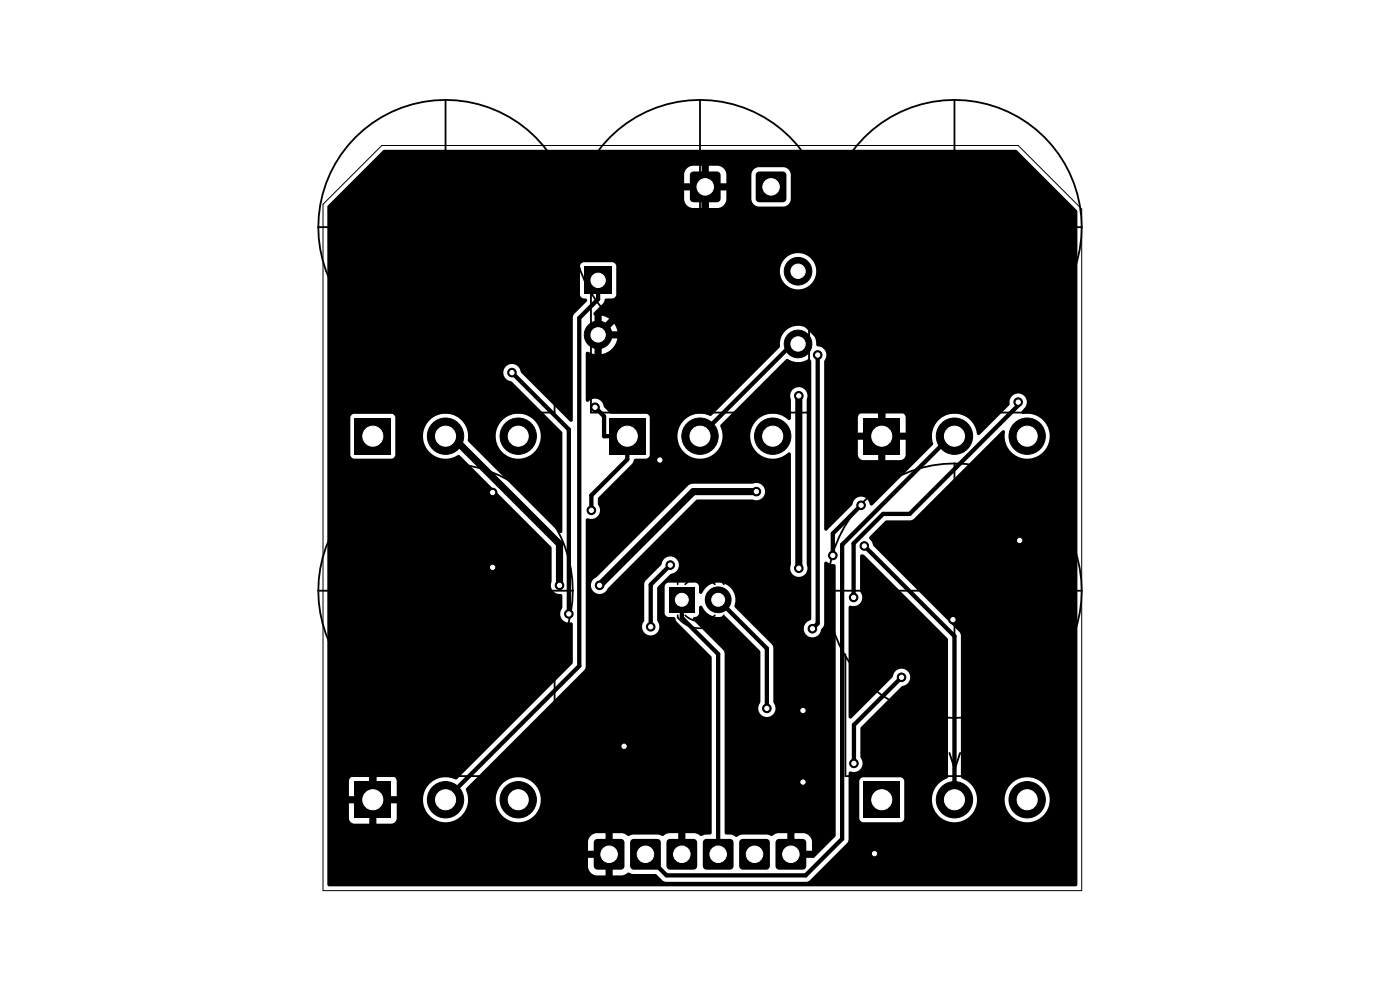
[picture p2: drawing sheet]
<svg xmlns="http://www.w3.org/2000/svg" width="297mm" height="210mm" viewBox="0 0 297 210" stroke-linecap="round" stroke-linejoin="round" font-family="sans-serif">
<defs><g id="words">
<g font-size="3.4">
<text x="143.4" y="87">RV3</text>
<text x="89.4" y="164.1">RV1</text>
<text x="197.4" y="164.1">RV2</text>
</g>
<text font-size="2.4" x="142" y="138">D2</text>
</g></defs>
<g fill="#000">
<path d="M81.3 31.9l.2-.1h134l.2 .1 5.2 5.1h-53.1l-.1-.1a1.64 1.64 0 0 0-1.5-1.4h-5.4a1.63 1.63 0 0 0-1.4 1.4h-5.3l-.4-1-.8-.6-.6-.1h-1.9l-.1 2.8a1.69 1.69 0 0 0-1.4 .1v-2.9h-2a1.96 1.96 0 0 0-1.8 1.7v2h2.9a1.66 1.66 0 0 0 0 1.5h-2.9v1.9a1.96 1.96 0 0 0 1.8 1.8h2v-2.9a1.66 1.66 0 0 0 1.5 0v2.9h1.9a1.96 1.96 0 0 0 1.8-1.8v-1.9h-2.9a1.66 1.66 0 0 0 0-1.5h2.9v-2h5.3v5.6a1.66 1.66 0 0 0 1.5 1.3h5.6a1.65 1.65 0 0 0 1.3-1.5v-5.3h53.1l7.6 7.6 .1 .3v12.3h-55.5v-.6a3.9 3.9 0 0 0-6.3-2 3.9 3.9 0 0 0 1 6.5 3.9 3.9 0 0 0 5.3-3.9h55.5v35h-5.9l-.1-.8a5.2 5.2 0 0 0-5.8-3.6l-.2-.4 .5-.6a1.86 1.86 0 0 0-.5-3.2 1.86 1.86 0 0 0-2.4 2.2l-6.3 6.4a.38 .38 0 0 1-.7-.2 4.8 4.8 0 0 0-7.4-3.4h-7.7l-.2-.6-.6-.5h-3.5v3l-.5-.1-1 .1v-3h-3.5l-.6 .5-.2 .3v3.5h3.1l-.2 .5 .2 1h-3.1v3.5a1.19 1.19 0 0 0 1.1 .8h3.2v-3.1l.6 .2 .9-.2v3.1h3.5a1.19 1.19 0 0 0 .8-1.1v-3.2h-3.1l.2-.6-.2-.9h3.1v-3.2h7.7a4.9 4.9 0 0 0-1.8 5.6l-12.9 12.9a.37 .37 0 0 1-.6-.1l-.1-.5a1.91 1.91 0 0 0-2.1-1.1 1.91 1.91 0 0 0-1.6 1.8l-5.2 5.3a.38 .38 0 0 1-.4 .1 .38 .38 0 0 1-.3-.4v-35.6a1.92 1.92 0 0 0 .3-2 1.92 1.92 0 0 0-1.7-1.2l-.3-.3a3.9 3.9 0 0 0-4-4 3.9 3.9 0 0 0-3.6 4.4l-14.8 14.7a5 5 0 0 0-4.8 .3h-8.1a.91 .91 0 0 0-.7-.7h-7.5l-1.5-1.4a1.96 1.96 0 0 0-1.3-1.8 1.96 1.96 0 0 0-2.1 .7l-.4-.2v-.2v-9.9a.38 .38 0 0 1 .5-.4l1.3 .5v-2.7a1.43 1.43 0 0 0 1.5 0v2.7h.3a4.1 4.1 0 0 0 3.1-3.3h-2.8l.1-.2a1.46 1.46 0 0 0-.1-1.3h2.8l-.1-.2a4.1 4.1 0 0 0-3.3-3.1v2.7l-.1-.1a1.46 1.46 0 0 0-1.4 .1v-2.7l-.2-.3 .1-.4 2-2 .4-.9 1.6-.1a.9 .9 0 0 0 .7-.8v-6.2a.91 .91 0 0 0-.7-.7h-6.3a.91 .91 0 0 0-.7 .8l.1 6.2a1.28 1.28 0 0 0 1.3 .8l.2 .4-.1 .2-2.7 2.6-.3 .7v21.8a.38 .38 0 0 1-.2 .4 .38 .38 0 0 1-.4-.1l-10.4-10.4a1.89 1.89 0 0 0-1.9-1.8 1.89 1.89 0 0 0-1.9 1.9 1.89 1.89 0 0 0 1.9 1.9l10.6 10.6 .1 .2v.4h-4.6a4.8 4.8 0 0 0-7.3-3.7 4.8 4.8 0 0 0 0 8.1 4.8 4.8 0 0 0 7.3-3.7v-.7h4.6v20.6a.38 .38 0 0 1-.2 .3 .38 .38 0 0 1-.4-.1l-19.5-19.5a4.8 4.8 0 0 0-2-4.9 4.8 4.8 0 0 0-5.3-.1h-8a.91 .91 0 0 0-.8-.7h-8l-.6 .3-.2 .4v8.1a.91 .91 0 0 0 .8 .7h8.1a.91 .91 0 0 0 .7-.8v-8h8a4.8 4.8 0 0 0-1.4 6.7 4.8 4.8 0 0 0 6.7 1.3l.4 .1 19.4 19.4v7.4a1.9 1.9 0 0 0 2.1 2.6l.2 .4v2.5a1.94 1.94 0 0 0-.2 2.3 1.94 1.94 0 0 0 2.2 .8l.2 .4v8.2l-.1 .2-24.7 24.6a5 5 0 0 0-4.9 .3h-7.6l-.1-.3a1.19 1.19 0 0 0-1.1-.8h-3.1v3.1l-.6-.2-1 .2v-3.1h-3.4a1.19 1.19 0 0 0-.9 1.1v3.2h3.1l-.1 .5 .1 1h-3.1l.1 3.5a1.19 1.19 0 0 0 1 .8h3.2v-3.1l.6 .2 1-.2v3.1h3.4a1.2 1.2 0 0 0 .9-1.1v-3.2h-3.1l.1-.5-.1-1h3.1v-3.2h7.6a4.8 4.8 0 0 0-1.3 6.5 4.8 4.8 0 0 0 6.5 1.6 4.8 4.8 0 0 0 1.8-6.4l25.4-25.6 .1-31.5v-.2l.4-.2a1.9 1.9 0 0 0 2.3-.7 1.9 1.9 0 0 0-.2-2.3l.1-1.4 7.3-7.2 .4-.9 2.5-.1a.9 .9 0 0 0 .7-.8v-8h8.1a4.8 4.8 0 0 0-1.4 6.6 4.8 4.8 0 0 0 6.5 1.6 4.8 4.8 0 0 0 1.8-6.4l13.9-14.1 .3-.1a4.2 4.2 0 0 0 4.6 0l.3 .2 .2 .4v7h-.8a1.84 1.84 0 0 0-2.3-1.5 1.84 1.84 0 0 0-1.2 2.5v4.1a.4 .4 0 0 1-.3 .3 .4 .4 0 0 1-.5-.2 4.8 4.8 0 0 0-6.6 .5 4.8 4.8 0 0 0 .3 6.7 4.8 4.8 0 0 0 6.7-.2l.3 .2 .1 .2v7.7h-5.5l-.1-.4a1.84 1.84 0 0 0-2.5-1h-12.8l-.8 .3-19.5 19.5-.5 .3a1.84 1.84 0 0 0 0 2.9 1.84 1.84 0 0 0 2.8-.7l18.8-18.9h12a1.85 1.85 0 0 0 2.6-2h5.5v15.6h-23.8l-.1-.4a1.91 1.91 0 0 0-2.1-1.1 1.91 1.91 0 0 0-1.5 1.8l-3.5 3.6-.1 8.1a1.87 1.87 0 0 0 .7 3.1 1.87 1.87 0 0 0 2.5-2l-.5-1.1v-6.9l2.8-2.9a1.98 1.98 0 0 0 1.8-2.2h23.8v.2a1.84 1.84 0 0 0 1.7 2.6 1.84 1.84 0 0 0 1.7-2.6l-.1-35 .2-1.1h.8l-.1 47.8a1.89 1.89 0 0 0-1.5 2.1 1.89 1.89 0 0 0 2 1.6 1.89 1.89 0 0 0 1.8-1.8l.5-1v-12.9a.39 .39 0 0 1 .3-.4 .39 .39 0 0 1 .5 .2l.8 .4h.7l.2 .3v57.2l-.1 .3-4.6 4.5h-3.2a1.66 1.66 0 0 0 0-1.5h2.9v-2a1.96 1.96 0 0 0-1.8-1.8h-2v2.9a1.66 1.66 0 0 0-1.5 0v-2.9h-2l-1.3 .7-1-.4h-5.3l-1.2 .5-.9-.4-1.2-.1-.3-.1-.1-38.3-.2-.7-6.5-6.6a.97 .97 0 0 1 .9-.6l.4-.5v-1.4a.38 .38 0 0 1 .3-.3 .38 .38 0 0 1 .4 .2 3.8 3.8 0 0 0 4.8 2l7.5 7.4v10.8a1.89 1.89 0 0 0 .1 2.7 1.89 1.89 0 0 0 2.6-.1 1.89 1.89 0 0 0 .1-2.6l-.1-11.9-8.1-8.2-.1-.4a3.7 3.7 0 0 0-2.2-4.6 3.7 3.7 0 0 0-4.7 2.1 .38 .38 0 0 1-.4 .1 .38 .38 0 0 1-.2-.4v-1.3a.91 .91 0 0 0-.8-.7h-5.8a.91 .91 0 0 0-.7 .8v5.8a.91 .91 0 0 0 .8 .7l1.3 .1 .5 .9 7.3 7.3 .1 .3v29.8h-36.3l-.1-.8a4.8 4.8 0 0 0-7.8-2.5 4.8 4.8 0 0 0 1.3 8.1 4.8 4.8 0 0 0 6.6-4.8h36.3v7.5l-.4 .2-1.1 .1-.8 .3-1.2-.7h-2.1l-.1 2.9a1.69 1.69 0 0 0-1.4 0v-2.9h-2.1l-1.3 .7-.9-.4-5.5 .1a1.04 1.04 0 0 1-1.6-.2l-.6-.2h-1.9v2.9a1.66 1.66 0 0 0-1.5 0v-2.9h-2a1.96 1.96 0 0 0-1.8 1.8v2h2.9a1.66 1.66 0 0 0 0 1.5h-2.9v1.9a1.96 1.96 0 0 0 1.8 1.8h2v-2.9a1.66 1.66 0 0 0 1.5 0v2.9h2l1.3-.6 1 .3h4.8l1.5 1.4 .6 .3 30.2-.1 8.5-8.5 .1-14.5 .3-.3a1.95 1.95 0 0 0 2.3-.7 1.95 1.95 0 0 0-.1-2.4l.1-6.4 8.7-8.6a1.89 1.89 0 0 0 1.8-1.9 1.89 1.89 0 0 0-1.9-1.9 1.89 1.89 0 0 0-1.9 1.9l-8.7 8.7a.38 .38 0 0 1-.4 0 .38 .38 0 0 1-.2-.3v-23.3l.3-.3a1.94 1.94 0 0 0 2.3-.7 1.94 1.94 0 0 0-.1-2.4v-7.5v-.2l.4-.1 .5 .2 17.6 17.6 .1 .3v29.2l-.2 .3-1 .5h-8.1a.9 .9 0 0 0-.7-.8h-8l-.7 .4-.1 .4v8a.91 .91 0 0 0 .8 .7h8a.91 .91 0 0 0 .7-.8v-7.9h8.1a4.8 4.8 0 0 0-.6 7.4 4.8 4.8 0 0 0 7.4-1.1 4.8 4.8 0 0 0-2.8-7l-.1-30.6-18.5-18.6-.2-.7-.7-1.1 3.5-3.6h5.3l.6-.3 18.8-18.7a.38 .38 0 0 1 .4-.1 .38 .38 0 0 1 .2 .4 4.8 4.8 0 0 0 4.5 5.6 4.8 4.8 0 0 0 5-5.1h5.9v77.1h-5.9l-.1-.8a4.8 4.8 0 0 0-7.8-2.5 4.8 4.8 0 0 0 1.3 8.1 4.8 4.8 0 0 0 6.6-4.8h5.9v18.3l-.2 .4h-158.6l-.3-.2-.1-143.9 .1-.3zM146.6 36.6l.5-.2h5a.76 .76 0 0 1 .8 .7v5a.76 .76 0 0 1-.8 .8h-5a.76 .76 0 0 1-.8-.8v-5zM160.5 36.6l.6-.2h5a.76 .76 0 0 1 .7 .7v5a.76 .76 0 0 1-.7 .8h-5a.76 .76 0 0 1-.8-.8v-5zM124 56.5h5.8v5.9h-5.8zM75.2 88.7h7.7v7.7h-7.7zM129.2 88.7h7.7v7.7h-7.7zM183.2 88.7h7.7v7.7h-7.7zM141.9 124.5h5.5v5.5h-5.5zM75.2 165.8h7.7v7.7h-7.7zM126.2 178.2l.5-.2h5a.76 .76 0 0 1 .8 .7v5a.76 .76 0 0 1-.8 .8h-5a.76 .76 0 0 1-.7-.8v-5zM133.9 178.2l.5-.2h5a.76 .76 0 0 1 .8 .7v5a.76 .76 0 0 1-.8 .8h-5a.76 .76 0 0 1-.7-.8v-5zM141.6 178.2l.5-.2h5a.76 .76 0 0 1 .8 .7v5a.76 .76 0 0 1-.8 .8h-5a.76 .76 0 0 1-.7-.8v-5z"/>
<path d="M149.3 178.2l.6-.2h5a.76 .76 0 0 1 .7 .7v5a.76 .76 0 0 1-.7 .8h-5a.76 .76 0 0 1-.8-.8v-5zM157 178.2l.6-.2h5a.76 .76 0 0 1 .7 .7v5a.76 .76 0 0 1-.7 .8h-5a.76 .76 0 0 1-.8-.8v-5zM164.7 178.2l.6-.2h5a.76 .76 0 0 1 .7 .7v5a.76 .76 0 0 1-.7 .8h-5a.76 .76 0 0 1-.8-.8v-5zM183.2 165.8h7.7v7.7h-7.7z"/>
</g>
<g fill="#000" stroke="#000" stroke-width=".21">
<circle cx="169.3" cy="57.5" r="2.93"/>
<circle cx="108.6" cy="79" r=".91"/>
<circle cx="126.9" cy="71" r="2.93"/>
<circle cx="169.3" cy="73" r="2.93"/>
<circle cx="173.5" cy="75.3" r=".91"/>
<circle cx="94.5" cy="92.5" r="3.9"/>
<circle cx="109.9" cy="92.5" r="3.9"/>
<circle cx="126.2" cy="86.4" r=".91"/>
<circle cx="140" cy="97.6" r=".91"/>
<circle cx="148.5" cy="92.5" r="3.9"/>
<circle cx="163.9" cy="92.5" r="3.9"/>
<circle cx="169.5" cy="84" r=".91"/>
<circle cx="202.5" cy="92.5" r="3.9"/>
<circle cx="216" cy="85.3" r=".91"/>
<circle cx="217.9" cy="92.5" r="3.9"/>
<circle cx="104.5" cy="104.5" r=".91"/>
<circle cx="125.5" cy="108.3" r=".91"/>
<circle cx="142.2" cy="119.9" r=".91"/>
<circle cx="160.5" cy="104.3" r=".91"/>
<circle cx="176.7" cy="117.8" r=".91"/>
<circle cx="182.7" cy="107.2" r=".91"/>
<circle cx="183.4" cy="115.8" r=".91"/>
<circle cx="216.3" cy="114.6" r=".91"/>
<circle cx="104.5" cy="120.4" r=".91"/>
<circle cx="118.7" cy="124.2" r=".91"/>
<circle cx="120.7" cy="130.2" r=".91"/>
<circle cx="127.2" cy="124.2" r=".91"/>
<circle cx="138" cy="133" r=".91"/>
<circle cx="152.4" cy="127.2" r="2.73"/>
<circle cx="169.5" cy="120.5" r=".91"/>
<circle cx="172.3" cy="133.4" r=".91"/>
<circle cx="181.1" cy="126.7" r=".91"/>
<circle cx="202.2" cy="131.4" r=".91"/>
<circle cx="132.4" cy="158.3" r=".91"/>
<circle cx="162.7" cy="150.3" r=".91"/>
<circle cx="170.3" cy="150.7" r=".91"/>
<circle cx="191.3" cy="143.7" r=".91"/>
<circle cx="94.5" cy="169.6" r="3.9"/>
<circle cx="109.9" cy="169.6" r="3.9"/>
<circle cx="170.3" cy="165.9" r=".91"/>
<circle cx="181.2" cy="161.9" r=".91"/>
<circle cx="202.5" cy="169.6" r="3.9"/>
<circle cx="217.9" cy="169.6" r="3.9"/>
<circle cx="185.5" cy="181.1" r=".91"/>
</g>
<path d="M149.6 39.6v8.7M149.6 48.3h1.2l36.3 36.3v7.9M149.6 48.3l-22.7 22.7M94.5 92.5h1.3l22.9 22.9v8.8M169.5 84v36.5M104.5 104.5v34.5l-25.4 25.4v5.3M160.5 104.3h-13.4l-19.9 19.9M216.3 114.6v2.7l-14.1 14.1" fill="none" stroke="#000" stroke-width="1.5"/>
<g fill="none" stroke="#000" stroke-width=".91">
<path d="M126.9 59.5v4l-4 4v73.8l-28.4 28.4M108.6 79l12.1 12.1v39.1M169.3 73h-1.2l-19.6 19.5M173.5 75.3v56.9l-1.2 1.2M126.2 86.4l2 1.9v4.2h4.9v5l-7.6 7.6v3.2M202.5 92.5h-.8l-23 23.1v62.4l-7.8 7.7h-29.5l-4.5-4.5M216 85.3v.7l-23 23h-5.6l-6.3 6.3v11.4M142.2 119.9l-4.2 4.1v9M182.7 107.2l-6 6v4.6M183.4 115.8l19.1 19.1v34.8M144.6 127.2v3.8l7.8 7.7v42.5M152.4 127.2l10.3 10.4v12.7"/>
<path d="M191.3 143.7l-10.1 10.1v8.1"/>
</g>
<path d="M68.5 43.3l12.5-12.4h135l13.5 13.4v144.6h-161z" fill="none" stroke="#000" stroke-width=".21"/>
<g fill="none" stroke="#000" stroke-width=".39">
<path d="M94.5 21.2a27 27 0 0 1 27 27M94.5 21.2a27 27 0 0 0-27 27M94.5 21.2v54M148.5 21.2a27 27 0 0 1 27 27M148.5 21.2a27 27 0 0 0-27 27M148.5 21.2v54M202.5 21.2v54M202.5 21.2a27 27 0 0 1 27 27M202.5 21.2a27 27 0 0 0-27 27M67.5 48.2h162M67.5 48.2a27 27 0 0 0 27 27M121.5 48.2a27 27 0 0 1-27 27"/>
<path d="M121.5 48.2a27 27 0 0 0 27 27M175.5 48.2a27 27 0 0 0 27 27M175.5 48.2a27 27 0 0 1-27 27M229.5 48.2a27 27 0 0 1-27 27M71.4 61.7v25.8h46.3v-25.8M125.4 61.7v25.8h46.2v-25.8M179.3 61.7v25.8h46.3v-25.8M94.5 98.3a27 27 0 0 1 27 27M94.5 98.3a27 27 0 0 0-27 27M94.5 98.3v54M202.5 98.3v54M202.5 98.3a27 27 0 0 1 27 27"/>
<path d="M202.5 98.3a27 27 0 0 0-27 27M67.5 125.3h54M67.5 125.3a27 27 0 0 0 27 27M71.4 138.8v25.8h46.3v-25.8M121.5 125.3a27 27 0 0 1-27 27M175.5 125.3a27 27 0 0 0 27 27M175.5 125.3h54M179.3 138.8v25.8h46.3v-25.8M229.5 125.3a27 27 0 0 1-27 27"/>
<circle cx="94.5" cy="48.2" r="2.73"/>
<circle cx="148.5" cy="48.2" r="2.73"/>
<circle cx="202.5" cy="48.2" r="2.73"/>
<circle cx="94.5" cy="125.3" r="2.73"/>
<circle cx="202.5" cy="125.3" r="2.73"/>
</g>
<path d="M143.8 124v-.5a6 6 0 0 1 9.8 .5M143.8 130.5a1.88 1.88 0 0 0 1 1.5 6 6 0 0 0 8.8-1.5M145.3 124a4.6 4.6 0 0 1 6.4 0M145.3 130.5a4.6 4.6 0 0 0 6.4 0" fill="none" stroke="#000" stroke-width=".36"/>
<g fill="#fff" stroke="#fff" stroke-width=".21">
<circle cx="127.2" cy="124.2" r=".46"/>
<circle cx="118.7" cy="124.2" r=".46"/>
<circle cx="160.5" cy="104.3" r=".46"/>
<circle cx="104.5" cy="104.5" r=".46"/>
<circle cx="202.2" cy="131.4" r=".46"/>
<circle cx="216.3" cy="114.6" r=".46"/>
<circle cx="185.5" cy="181.1" r=".46"/>
<circle cx="170.3" cy="165.9" r=".46"/>
<circle cx="170.3" cy="150.7" r=".46"/>
<circle cx="132.4" cy="158.3" r=".46"/>
<circle cx="104.5" cy="120.4" r=".46"/>
<circle cx="140" cy="97.6" r=".46"/>
<circle cx="172.3" cy="133.4" r=".46"/>
<circle cx="173.5" cy="75.3" r=".46"/>
<circle cx="120.7" cy="130.2" r=".46"/>
<circle cx="108.6" cy="79" r=".46"/>
<circle cx="138" cy="133" r=".46"/>
<circle cx="142.2" cy="119.9" r=".46"/>
<circle cx="183.4" cy="115.8" r=".46"/>
<circle cx="169.5" cy="84" r=".46"/>
<circle cx="169.5" cy="120.5" r=".46"/>
<circle cx="176.7" cy="117.8" r=".46"/>
<circle cx="182.7" cy="107.2" r=".46"/>
<circle cx="162.7" cy="150.3" r=".46"/>
<circle cx="181.1" cy="126.7" r=".46"/>
<circle cx="216" cy="85.3" r=".46"/>
<circle cx="125.5" cy="108.3" r=".46"/>
<circle cx="126.2" cy="86.4" r=".46"/>
<circle cx="191.3" cy="143.7" r=".46"/>
<circle cx="181.2" cy="161.9" r=".46"/>
<circle cx="187.1" cy="92.5" r="2.13"/>
<circle cx="202.5" cy="92.5" r="2.13"/>
<circle cx="217.9" cy="92.5" r="2.13"/>
<circle cx="79.1" cy="92.5" r="2.13"/>
<circle cx="94.5" cy="92.5" r="2.13"/>
<circle cx="109.9" cy="92.5" r="2.13"/>
<circle cx="129.2" cy="181.2" r="1.75"/>
<circle cx="144.6" cy="181.2" r="1.75"/>
<circle cx="136.9" cy="181.2" r="1.75"/>
<circle cx="152.4" cy="181.2" r="1.75"/>
<circle cx="149.6" cy="39.6" r="1.75"/>
<circle cx="167.8" cy="181.2" r="1.75"/>
<circle cx="160.1" cy="181.2" r="1.75"/>
<circle cx="79.1" cy="169.7" r="2.13"/>
<circle cx="94.5" cy="169.7" r="2.13"/>
<circle cx="109.9" cy="169.7" r="2.13"/>
<circle cx="126.9" cy="59.5" r="1.52"/>
<circle cx="126.9" cy="71" r="1.52"/>
<circle cx="169.3" cy="57.5" r="1.52"/>
<circle cx="169.3" cy="73" r="1.52"/>
<circle cx="133.1" cy="92.5" r="2.13"/>
<circle cx="148.5" cy="92.5" r="2.13"/>
<circle cx="163.9" cy="92.5" r="2.13"/>
<circle cx="187.1" cy="169.7" r="2.13"/>
<circle cx="202.5" cy="169.7" r="2.13"/>
<circle cx="217.9" cy="169.7" r="2.13"/>
<circle cx="163.6" cy="39.6" r="1.75"/>
<circle cx="144.6" cy="127.2" r="1.37"/>
<circle cx="152.4" cy="127.2" r="1.37"/>
</g>
<use href="#words"/>
</svg>
